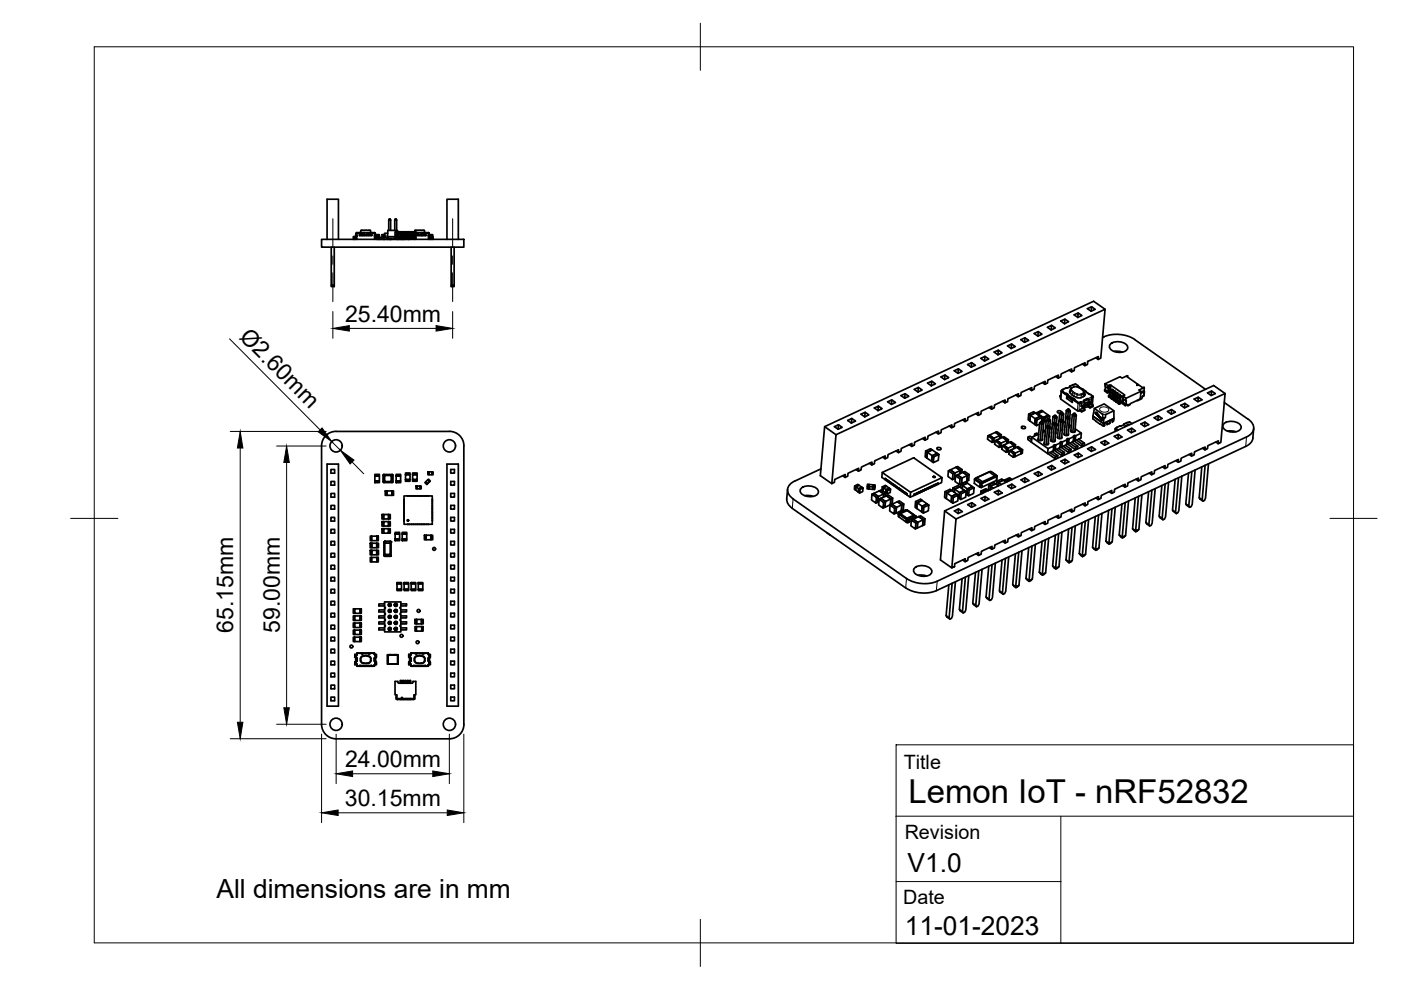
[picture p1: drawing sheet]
<svg xmlns="http://www.w3.org/2000/svg" width="297mm" height="210mm" viewBox="0 0 297 210" stroke-linecap="round" stroke-linejoin="round" font-family="sans-serif">
<defs><g id="words">
<text font-size="7" x="192.6" y="170.2">Lemon IoT - nRF52832</text>
<g font-size="5.6">
<text x="192.4" y="184.9">V1.0</text>
<text x="45.9" y="190.5">All dimensions are in mm</text>
<text x="191.8" y="198.2">11-01-2023</text>
</g>
<g font-size="4.9">
<text x="50.6" y="71.6" transform="rotate(45 50.6 71.6)">Ø2.60mm</text>
<text x="73.2" y="68.2">25.40mm</text>
<text x="49.5" y="134.2" transform="rotate(-90 49.5 134.2)">65.15mm</text>
<text x="59.3" y="134.2" transform="rotate(-90 59.3 134.2)">59.00mm</text>
<text x="73.2" y="162.6">24.00mm</text>
<text x="73.1" y="170.9">30.15mm</text>
</g>
<g font-size="4.2">
<text x="191.6" y="163.1">Title</text>
<text x="191.8" y="177.9">Revision</text>
<text x="191.5" y="191.7">Date</text>
</g>
</g></defs>
<!-- layer: Visible -->
<g fill="none" stroke="#000" stroke-width=".36">
<path d="M68.2 50.8h30.1v1.6h-30.1zM69.3 50.8v-8.6h2.5v8.6M70.2 52.4v8.4h.7v-8.4M75.5 50.2h-.3v.6v-.6h-.3v.6M75.5 50.1h.1M75.5 49.6v.4M75.5 49.5v.6M75.5 50.1l-.1 .2M75.5 49.4l.1-.1v.2zM75.6 50.2h.1M75.6 50.1l-.2 .2M75.6 49.5v.6"/>
<path d="M75.6 50.6h-.4v.2M75.6 49.4v1.4M75.6 49.9h.1M75.7 49.3v.1M75.7 49.3l.5 .1M75.7 49.3h.1M76.2 49.9h.1M76.3 49.3h.7M76.3 49.4h.1M76.3 49.3h-.1M76.3 49.4h-.1M76.3 49.7h2.3"/>
<path d="M76.3 49.4v.3h-.1M76.4 49.4h.9M76.5 48.9v.4M76.9 48.8h1.6l.1 .5M76.9 48.8l-.4 .1M76.9 49.7v.2M77 49.3h.1M77 49.7l.2 .2M77.2 49.3h.7M77.8 49.4h.8M77.9 49.7l-.1 .2M78 49.7h-.1"/>
<path d="M78 49.3h.7M78.1 49.3h-.2M78.1 49.7v.2M78.7 49.4v.3h.1M78.7 49.4h.1M78.7 49.4h-.1M78.7 49.7h-.1M78.7 49.3h.2M78.8 49.9h.1M78.8 49.9h-2.5M78.9 49.4h.5M79.4 49.4v-.1l.1 .2h-.1"/>
<path d="M79.4 49.3h.1M79.4 49.4v.1M79.4 49.4v1.4M79.4 50.2h.1M79.4 50.6h.4v.2M79.4 49.9h.1M79.4 49.4h-.6v.5h-2.6v-.5h-.6M79.4 50.1h.1M79.4 49.5v.6M79.5 50.1l.2 .2M79.5 49.5v.6M79.5 49.6v.4"/>
<path d="M79.6 50.1l.1 .2M79.6 50.2h.3v.6v-.6h.3v.6M79.6 49.8h.3v.4v-.4h.3v1M80.2 49.8h.2v.5M80.4 50.7v.1M81 50.7v.1M81.3 50.7v.1M81.4 50.1v.2M81.4 50.1h.1M81.4 50.7v.1M81.5 50l-.1 .1M81.5 49.8h-.2v.5v-.5h-.3v.5"/>
<path d="M81.5 50.3h-1.2v.4h1.9M81.6 50.7v.1M82.2 50.6h.5M82.2 50.6l.6 .1M82.2 49.5h-.7v.8h.7M82.4 50.7h.4M82.4 46.6l.1-.2 .3 .2M82.7 50.7h1.1M82.7 50.7h.1M82.8 50.7v.1M82.8 50.7h.1M82.8 46.6h-.4v2.2"/>
<path d="M82.8 46.6v2.2M82.9 50.7v.1M82.9 50.7h.1M83.1 50.7v.1M83.4 50.7v.1M83.7 46.6l.1-.2 .3 .2M83.8 50.3v.3h.2M83.8 50.5h.2M83.8 50.6v.2M84 50v.2h.2M84 50.2v.2h.2M84 50.4v.2l.2 .2"/>
<path d="M84 50.6l-.3 .1M84 50.6l-.2 .1M84.1 46.6h-.4v2.2M84.1 46.6v2.2M84.2 49.7h-.2v.3h.2M84.2 49.1h-.4v1.2h.2M84.2 50.6l.3 .1M84.2 50.7l.1 .1M84.2 50.7v.1M84.2 50.4v-1.3v1.5h3.6v-1.5h.4v1.5l-.2 .2M84.2 49.1h1.2M84.3 49.4v-.6h-2.1v1.4h1.6h-1.6v.4"/>
<path d="M84.4 50.2l-.2 .2h.7M84.4 50.2h.5M84.4 49.6h.5M84.9 49.6v.2h.2v-.2M84.9 49.6v-.2h-.6l.1 .8M84.9 50.6l-.4 .1M84.9 50.4h.2M84.9 49.4h.2M85.1 50.2v-.2h-.2v.4M85.1 50.2v.2h.3v-.2M85.1 49.4h.3v.2M85.1 49.1h.3"/>
<path d="M85.1 50.2h.3M85.1 49.4v.2M85.1 50.6h.3M85.1 49.6h.3M85.1 50.7v.1M85.2 49.1v.1M85.3 50.7v.1M85.4 50.2v-.2h.2v.2M85.4 49.1h2.3M85.4 50.4h.2M85.4 49.4h.2M85.6 49.4v.4l-.2-.2"/>
<path d="M85.6 50.2v.2h.3v-.2M85.6 49.4h.3v.2M85.6 50.2h.3M85.6 50.6h.3M85.6 49.6h.3M85.7 50.7v.1M85.9 50.2v-.2h.2v.2M85.9 49.6v.2h.2v-.2M85.9 50.4h.2M85.9 49.4h.2M86.1 50.2v.2h.3v-.2M86.1 49.4h.3v.2"/>
<path d="M86.1 50.6h.1M86.1 50.2h.3M86.1 49.6h.3M86.1 49.4v.2M86.4 50.2v-.2h.2v.2M86.4 50.6v.2M86.4 50.4h.2M86.4 49.4h.2M86.6 50.2v.2h.3v-.2M86.6 49.4h.3v.2M86.6 49.4v.4l-.2-.2M86.6 50.6v.2"/>
<path d="M86.6 50.2h.3M86.6 49.6h.3M86.6 50.6h.1M86.9 50.2v-.2h.2v.2M86.9 49.6v.2l.2-.2M86.9 50.6v.2M87.1 49.4v.2M87.1 50.6v.2M87.1 49.6h.4M87.6 49.1v.3h-.7M87.6 49.4l-.1 .8M87.8 49.7h.2v.3h-.2"/>
<path d="M87.8 49.1l-.1 1.3h-.8h.2v-.2h.4l.2 .2M88 50v.2h-.2M88 50.2v.2h-.2M88 50.4v.2l-.2 .2M88 50.3h.2M88 50.5h.2M88.2 49.3h.2M88.2 49.4h.5M88.3 49.8h.3M88.3 49.7v.2M88.4 49.3h.2M88.5 49.7h.1"/>
<path d="M88.5 49.7l.1 .2M88.6 49.3h.8M88.8 48.8h-.8l-.1 .3M88.8 48.8h.3M89.1 48.8h.5M89.2 49.4h.9v.3h.2M89.3 49.8h.1M89.4 49.8v.1v-.1h.2M89.5 49.7l-.2 .2M89.5 49.3h.6M89.5 49.3h-.2M89.6 49.7v.2"/>
<path d="M89.6 48.8l.4 .1v.4M90.1 49.7h-1.9M90.2 49.4h.1M90.2 49.3h.1M90.3 49.9h-2.1M90.3 49.4h.5M90.8 49.3l.2 .2zM90.8 49.3h.1M90.8 49.4l.1 .1M90.8 49.4v1.4M90.8 50.6h.4v.2M90.8 49.9h.1"/>
<path d="M90.9 49.4h-.6v.5h-2.1M90.9 50.1l.2 .2M91 50.1h-.1M91 49.5v.6M91 49.6v.4M91 50.1l.1 .2M91.1 49.8h.3v1v-1h.3v1M91.7 50.2l.1 .6M94.8 50.8v-8.6h2.4v8.6M95.7 52.4v8.4h.6v-8.4M70.2 60.4h.7M95.7 60.4h.6"/>
<path d="M199.5 79.9l.9-.4-.1 1zM200.4 79.5l.7 .6-.8 .4M202.3 78.6l.9-.4-.1 1zM203.2 78.2l.8 .6-.9 .4M205.1 77.3l.9-.4-.1 .9zM206 76.9l.8 .5-.9 .4M208 76l.8-.4-.1 .9zM208.8 75.6l.8 .5-.9 .4M210.8 74.6l.9-.4-.1 1zM211.7 74.2l.7 .6-.8 .4M213.6 73.3l.9-.4-.1 1zM214.5 72.9l.8 .6-.9 .4"/>
<path d="M216.4 72l.9-.4-.1 1zM217.3 71.6l.8 .6-.9 .4M219.3 70.7l.8-.4-.1 1zM220.1 70.3l.8 .6-.9 .4M222.1 69.4l.8-.4v.9zM222.9 69l.9 .5-.9 .4M223.8 79.8l.5 .4M224.9 68.1l.9-.4-.1 .9zM225.8 67.7l.8 .5-.9 .4M226.7 78.5l.5 .3M227.7 66.8l.9-.4-.1 .9zM228.6 66.4l.8 .5-.9 .4"/>
<path d="M229.5 77.2l.5 .3M231.4 65l.8 .6-.9 .4-.8-.6 .9-.4v1M232.3 75.9l.5 .3M234.1 71.4a7.2 7.2 0 0 1 6.5 .6l15 10.5M234.1 71.4l-.3 .2M234.3 65.6l-2.4-1.7-57.1 26.6-.9 10.4 2.5 1.6M235.5 72.9a2.57 2.57 0 0 1 3.6 .7 1.6 1.6 0 0 1-2 1.1 1.59 1.59 0 0 1-1.9-1.5zM236.2 74.5h1.1l.7 .2M239.1 79.9l-.1-.3-1.1 .6-.4-.3-3.2 1.5M239.1 79.7l-.2 .2 2.3 1.5M68.2 94.5v59.1a3.1 3.1 0 0 0 3.1 3h24M69.3 98.4h2.5v51.3h-2.5z"/>
<path d="M70.2 99.5h.8v.8h-.8zM71.2 91.5h24M71.3 91.5a3.1 3.1 0 0 0-3.1 3M94.8 98.4h2.4v51.3h-2.4zM95.3 91.5a3.1 3.1 0 0 1 3.1 3M95.6 99.5h.8v.8h-.8zM98.3 94.5v59.1M174.1 99.4l-5.6 2.6M174.8 90.5l2.4 1.7M176.9 90.5l.9-.4-.1 .9zM177.2 92.2l57.1-26.6-.9 10.3-.6 .3 .1-.6-2.3 1v.7l-.6 .2 .1-.6-2.3 1.1v.6l-.6 .2v-.6l-2.2 1.1-.1 .6-.6 .3 .1-.7-2.3 1.1v.6l-.6 .3 .1-.7-2.3 1.1v.6l-.6 .3 .1-.6-2.3 1v.7l-.6 .2v-.6l-2.2 1.1-.1 .6-.5 .2v-.6l-2.2 1.1-.1 .6-.6 .3 .1-.7-2.3 1.1v.6l-.6 .3 .1-.7-2.3 1.1-.1 .6-.5 .3v-.6l-2.2 1-.1 .6-.5 .3v-.6l-2.2 1-.1 .7-.6 .2 .1-.6-2.3 1v.7l-.6 .2 .1-.6-2.3 1.1v.6l-.6 .3 .1-.7-2.3 1.1-.1 .6-.5 .3v-.7l-2.2 1.1-.1 .6-.6 .3 .1-.6-2.3 1v.6l-.6 .3 .1-.6-2.3 1v.6l-.6 .3 .1-.6-2.3 1-.1 .7-.5 .2v-.6l-2.2 1.1-.1 .6-.5 .2zM177.8 90.1l.8 .5-.9 .4"/>
<path d="M179.7 89.1l.9-.4-.1 1zM180.6 88.7l.8 .6-.9 .4M181.5 99.6l.5 .3M182.5 87.8l.9-.4-.1 1zM183.4 87.4l.8 .6-.9 .4M184.3 98.2l.5 .4M185.4 86.5l.8-.4v1zM186.2 86.1l.8 .5-.8 .5M187.1 96.9l.5 .4M188.2 85.2l.9-.4-.1 .9zM189.1 84.8l.8 .5-.9 .4M190 95.6l.5 .4"/>
<path d="M191 83.9l.9-.4-.1 .9zM191.9 83.5l.8 .5-.9 .4M192.8 94.3l.5 .4M193.8 82.6l.9-.5-.1 1zM194.7 82.1l.8 .6-.9 .4M195.6 93l.5 .3M196.3 95.6l1-.5 .4 .3-1.1 .5-.1 1.2-.3-.2zM196.3 95.6l1.7 1.3M196.6 95.9l1.1-.5 1 .7-1 .5-.2 1.2-1-.7zM196.7 81.2l.8-.4v1zM197.5 80.8l.8 .6-.8 .4M198.4 91.6l.5 .4"/>
<path d="M198.7 95l.5-.1 .3 .3-.6 .2zM199.1 96.4l-1.1 .5-.1 1.2 1-.5 .2-1.2-.4-.3-1 .5-.2 1.2 .4 .3M201.3 90.3l.5 .4M201.5 99.6l1.1-.5 1 .7-.1 .6 .1-.6-1-.7 .4-.2 1 .7-.1 .6M201.5 99.6l.9 .7-.1 1.2 .2-.1M201.5 99.6l.9 .7-.1 1.2-.4 .2M201.5 99.6l-.4 .2-.1 1.2 .9 .7 .1-1.2-.9-.7M204 99.6l-2 .9M204.1 89l.5 .4M206.9 87.7l.5 .4M209.4 92.4l1 .7-.1 .7-.9-.7zM209.4 92.4l.4-.1 .9 .6v.8"/>
<path d="M209.7 86.4l.5 .4M210.7 93.7l-.4 .1M210.9 93.4l1 .7-.1 .8-.9-.7zM210.9 93.4l.4-.1 .9 .7v.7M210.9 93.5l-.2 .2M212.2 94.7l-.4 .2M212.2 92.9l.1-.7-1-.7-.2 .2 .9 .6-.1 .7 .1-.7-.9-.6-1.3 .6 .9 .6v.8M212.3 92.2l-1.9 .9M212.4 94.5l1 .7-.1 .7-.9-.7zM212.4 94.5l.4-.1 .9 .6v.8M212.4 94.6l-.2 .1M212.6 85.1l.5 .3"/>
<path d="M213.7 95.8l-.4 .1M213.7 93.9l.1-.7-.9-.6-.3 .1 .9 .7-.1 .7 .1-.7-.9-.7-1.3 .6 .9 .7v.7M213.8 93.2l-1.9 .9M214 95.6l.9 .6-.1 .8-.9-.7zM214 95.6l.3-.2 .9 .7v.7M214 95.6l-.3 .2M215.2 96.8l-.4 .2M215.2 95l.1-.7-.9-.7-.3 .2 .9 .6-.1 .7 .1-.7-.9-.6-1.3 .6 .9 .6v.8M215.3 94.3l-1.9 .9M215.4 83.7l.5 .4M215.6 94.8l.3-.1 .9 .6-.1 .8-.2 .1v-.7zM216.5 96.2v-.7l-.9-.7-1.3 .6 .9 .7v.7"/>
<path d="M216.5 96.2l-1.3 .6M216.6 90.5l.5-.1 .3 .3-.5 .2zM216.8 95.3l-1.9 .9M218 92.7l.7 .5M218.1 87.8l1.1-.5 .3 .2-1 .5-.1 1.3-.4-.3zM218.1 87.8l1.8 1.2M218.2 82.4l.5 .4M218.5 88l1-.5 1.1 .8-1.1 .5-.1 1.2-1-.7zM218.8 92.7l-.4-.2-.4 .2-.1 .5 .8 .5M218.8 92.7l3.4 2.4M219.4 92l.3 .3M219.8 87.7v-.2l1-.5 .3 .2-1.1 .5v.2v-.2l1.1-.5 1.2 .8-1.1 .5-.1 .8"/>
<path d="M219.8 87.5l1.7 1.2M219.9 89l-.1 1.2 .6-.2M219.9 89l1-.5-.1 .9M220.1 93a.43 .43 0 0 0 .4 .4 .43 .43 0 0 0 .5-.4M220.2 92.2h-.2l-1.2 .5-.1 1.1 3.4 2.4 .5-.3M220.2 92.1l-.4-.3-.4 .2-.1 .4M220.4 89.7l-.3 3.5 .1 .1M220.7 89.4h.3zM220.7 89.4l-.3 .3M220.9 93.4l.4-3.7-.5 .3-.3 3.4M220.9 89l.2 .3M220.9 89.5l-.1 .5-.4-.3"/>
<path d="M220.9 88.5l-.3-.2-1.1 .5-.1 1.2 .4 .2M221 81.1l.5 .4M221 89.4l.3 .3M221.1 91.2l.5 .2M221.1 89.3l.3 .1M221.4 93.8a.43 .43 0 0 0 .4 .5 .43 .43 0 0 0 .5-.4M221.6 92.3l-.1 .3M221.6 91.5l-.5 .1M221.7 90.6l-.2 3.6M221.8 89l-.1 1.5M222 90.3h.3zM222 90.3l-.3 .3"/>
<path d="M222.1 94.3l.4-3.7-.4 .2-.3 3.5M222.1 88.7l.3 .1zM222.1 90.4v.4l-.4-.2M222.1 88.7l-.3 .3M222.2 90.2v-.9l.5-.2-.3 3.5M222.3 88.9l-.1 .4-.4-.3M222.3 90.3l.2 .3M222.4 92.4v.3M222.4 88.8l.3 .3M222.5 88.8v-.6l-.2-.2-1.1 .5-.1 .8M222.5 88.2l-1 .5-.1 .7 .4-.1M222.6 90.5l.4 .3"/>
<path d="M222.6 95.9l1.2 .9 .5-.2M222.8 93.2a.43 .43 0 0 0 .4 .5 .43 .43 0 0 0 .5-.4M223 91.6l-.1 .3M223 98.7l.8 .5-.9 .4-.8-.5 .9-.4-.1 .9M223 90.9h-.5M223.1 95.7l.2-.1 .1-1-1.2 .5-.1 1.1 1.7 1.1v-.5M223.1 95.7l-.5 .2M223.1 95.7l1.2 .9M223.1 89.9l-.3 3.5 .1 .1M223.2 88.3l-.1 1.6M223.4 89.6l.3 .1zM223.4 89.6l-.3 .3"/>
<path d="M223.4 95.4l1.8 1.2v-.5M223.5 93.6l.2-.1 .3-3.5-.5 .2-.3 3.5M223.6 88.1h.3zM223.6 89.7l-.1 .5-.4-.3M223.6 88.1l-.4 .2M223.6 89.6v-1l.5-.2-.3 3.6v-.3M223.6 94.3l-.1 1M223.7 88.2l-.1 .4-.4-.3M223.7 89.7l.3 .3M223.8 94.4h-.4v.2M223.9 88.1l.2 .3M224 89.9l.5 .2"/>
<path d="M224 95.3l-.7 .1M224 95.3l1.2 .8 .5-.2M224.3 92.5a.43 .43 0 0 0 .3 .5 .43 .43 0 0 0 .5-.4M224.3 96.6l-.1 .5-.4 .2M224.4 91v.2M224.4 90.2l-.5 .1M224.5 95.1l-.5 .2M224.5 95.1l1.2 .8M224.5 89.2l-.2 3.7M224.7 87.7l-.2 1.5M224.7 83.9l.2 .3M224.8 93.9l-1 .5-.1 1"/>
<path d="M224.8 93.9l-.1 1-.2 .2M224.8 94.7l1.8 1.3v-.5M224.8 89h.3zM224.8 89l-.3 .2M224.9 84.5v.1M224.9 84.6l3.5 2.5h.4M224.9 83.8l-.2 .1 .2 .1M225 93l.1-.2 .3-3.5-.5 .2-.3 3.5M225 87.4l.3 .1zM225 89.1l-.1 .4-.4-.3M225 87.4l-.3 .3M225 88.9l.1-.9 .4-.2-.3 3.5"/>
<path d="M225 93.6l-.1 1.1M225 82.9l-.1 1.6M225 82.8l.9 .7zM225 82.9l1.2 .9M225.1 87.4l-.3-.3-.6 .1v.3l.6 .1M225.1 87.5v.5l-.4-.3M225.1 89l.3 .3M225.2 91.3h.1M225.2 93.7h-.4v.2M225.2 91v.3M225.3 87.5l.2 .3M225.3 82.7h.1"/>
<path d="M225.3 82.7l-.3 .1M225.4 94.6l-.7 .2M225.4 94.6l1.2 .9 .5-.2M225.7 91.9a.43 .43 0 0 0 .3 .4 .43 .43 0 0 0 .5-.3M225.7 95.9l-.1 .5-.4 .2M225.8 90.3v.3M225.8 97.4l.8 .5-.9 .4-.8-.5 .9-.4-.1 .9M225.9 89.4l-.5 .2M225.9 94.4l-.5 .2M225.9 94.4l1.2 .9M225.9 83.4h.3M225.9 88.6l-.2 3.6"/>
<path d="M226.1 83.5l.3 .2M226.1 83.5h-.2M226.1 82.3l-.8 .3M226.1 87l-.2 1.6M226.1 84.5l1.3 .8v-.6M226.2 83.5l.2 .1M226.2 83.8l.2-.1v.7l-.3 .1zM226.2 93.3l-1 .4-.1 1.1M226.2 88.3l.3 .1zM226.2 93.3l-.1 1-.2 .1M226.2 88.3l-.3 .3M226.2 83.6l.1 .1"/>
<path d="M226.2 94.1l1.8 1.2v-.5M226.4 83.7v.1M226.4 83.6v.1M226.4 92.3l.4-3.6-.5 .2-.3 3.4M226.4 86.8h.3zM226.4 88.4l-.1 .5-.4-.3M226.4 86.8l-.3 .2M226.4 84.1l1 .7M226.4 84.2l1 .7M226.4 88.3l.1-1 .4-.2-.3 3.5M226.4 83.7l1.1 .9zM226.4 93l-.1 1"/>
<path d="M226.5 86.9v.4l-.4-.3M226.5 88.4l.3 .3M226.7 93l-.5 .1v.2M226.7 90.4l-.1 .3M226.7 90l.4 .3M226.7 86.8l.2 .3M226.8 94l-.7 .1M226.8 94l1.2 .8 .5-.2M226.9 83.3l.3 .4M226.9 83.3l.2-1 .7-.3h.5l1 .4 .5 .6v1M226.9 82.9l-.1 .2M226.9 81.9l-.8 .4"/>
<path d="M226.9 82.8l-.1 .3 .1 .2M226.9 81.9l-.1 .1M227.1 91.2a.43 .43 0 0 0 .4 .5 .43 .43 0 0 0 .4-.4M227.1 95.3l-.1 .5-.4 .2M227.3 93.8l-.5 .2M227.3 93.8l1.2 .8M227.4 87.9l-.4 3.5 .1 .2M227.5 84.6l.3 .1M227.5 84.4l.3 .2M227.6 84.6h.1M227.6 84.6l-.2 .1 1.2 .8 .6-.1M227.6 84.6l.3 .2"/>
<path d="M227.6 93.4l1.8 1.3v-.5M227.6 92.6l-.9 .4-.1 1.1M227.6 87.7h.3zM227.6 92.6l-.1 1-.2 .2M227.6 87.7l-.2 .2M227.7 81.5l-.9 .4M227.7 81.5l.3-.1 .5 .5M227.8 91.6l.4-3.6-.4 .2-.3 3.5M227.8 87.8v.4l-.4-.3M227.8 92.3l-.1 1.1M227.8 84.7l.1 .1M227.8 84.6l.1 .2"/>
<path d="M227.9 84.8l-.1 .1 .9 .6M227.9 84.8l.8 .6M227.9 90.9l1.4 .9-.1 1.1-1 .4M227.9 87.7l.3 .3M228.1 92.4l-.3-.1-.2 .1v.2M228.2 93.3l-.6 .1M228.2 93.3l1.2 .9 .5-.2M228.5 94.6v.5l-.5 .2M228.5 81.8l.1 .1M228.6 81.9v.1M228.6 81.9l.8 .6M228.6 96.1l.8 .5-.8 .4-.8-.5 .8-.4v.9"/>
<path d="M228.7 93.1l1.2 .9M228.8 82.1l.5 .3M228.9 87.1v-.2l.4 .2v.2M229.1 85.4l.1-.1 .1 .2M229.1 85.4h.1M229.1 85.3l-.4 .2 .3-.1M229.1 85.4h-.1M229.2 85.4h.1M229.2 85.4l.1 .1M229.2 85.4l.1 .7M229.3 91.8l-1.2 .6-.1 1M229.3 86.1h.1"/>
<path d="M229.3 86.1l.2 .2M229.3 85.5l.1 .6 .6-.2M229.4 86.2l.4 .1M229.5 82.4l.6 .5M229.5 86.4l.1 .2M229.6 86.5l.4 .3v.2l-.7 .3-.4-.2h-.2M229.6 86.5l-.7 .4M229.9 85.9h.1M229.9 85l.8-.3 .2 .4v.4l-1 .4M229.9 86.3h-.1M229.9 83.5l.1 .2a1.73 1.73 0 0 1-2.7 0M229.9 83.7l.1 .1"/>
<path d="M229.9 94v.5l-.5 .2M229.9 85.3l.1 .2M229.9 84.8v1M230 86.8l-.7 .3M230.2 82.9v.1M230.2 83l.8 .6h.2M230.3 86l-.4 .3M230.3 83.1l.6 .5M230.4 84.7l-.5 .3M230.4 84.6l-.5 .2M230.6 85.8v.4M230.7 84.7v-.2l.1 .1v.4"/>
<path d="M230.7 84.7l.1 .1M230.7 85.8v.4v-.2l.4 .3v.2M230.7 84.5h-.3M230.7 84.6l-.3 .1M230.7 86l.7-.3 .4 .3v.2l-.7 .3-.5-.3-.9 .4M230.8 85.8l-.5 .1M230.9 85.1l-.9 .4v.4M230.9 83.5h.1M231.2 83.6l.5 .4M231.3 85.3h.1M231.3 85.3l-.1 .3-.4 .2M231.5 94.7l.8 .6-.9 .4-.8-.5 .9-.5-.1 1"/>
<path d="M231.5 84.2l.2-.2-.3 .2-.1 1.1-.4 .2M231.6 85.7l-.1 .1M231.7 84.1l-.1 1.6M231.7 84.1l-.3 .2M231.8 86l-.7 .3M232 86.6l2.1-1 2.1 1.5M232.3 87.5v.1M232.3 87.6h.1M232.3 87.5l.1 .2M232.3 87.5h.1l.1 .2M232.3 87.4l.2 .3M232.3 87.6l.1 .1"/>
<path d="M232.4 87.5h.1M232.4 87.6h.1M232.4 87.7h.1M232.4 87.6h-.1M232.4 87.6l.1 .1M232.4 87.5v.1M232.5 87.7h.1M232.5 87.9h.1M232.6 87.8h.1M232.6 87.7v.2M232.6 87.9h.1M232.6 87.7v.1"/>
<path d="M232.7 88v.1M232.7 88h.1M232.7 87.9l-.1 .1M232.7 87.9h.1M232.7 87.9v.1M232.7 87.9l.1 .1zM232.8 88.1l.1 .1M232.8 88.1l.1 .1zM232.8 88v.1M232.8 88.2h.1M232.9 88.1v.1M232.9 88.3l.1 .1"/>
<path d="M233 88.3h.1M233 88.2h.1M233 88.2l-.1 .1M233 88.3v.1zM233.2 88.5h.1M233.1 88.3h.1M233.1 88.3l.1 .3M233.1 88.4h.1M233.1 88.4l.1 .1M233.2 88.4v.2zM233.2 88.6l.1 .1M233.2 88.6h.1z"/>
<path d="M233.2 89.9l.7 .4M233.2 88.6l.1 .1zM233.3 88.6h.1M233.3 88.7h.1M233.3 88.6l.1 .1M233.4 88.7l.1 .2-.1-.2M233.4 88.7v.2M233.6 88.9h.1M233.6 88.9v.2M233.6 88.9l-.1 .1M233.6 89h.1M233.7 89l-.1 .1z"/>
<path d="M233.7 87.8l.1 .1M233.7 87.8l-1.7-1.2-.3 1.6 2.2 1.6v.5l.3-.1v-.5l-.3 .1-2.2-1.6v.6l1.6 1.1M234 88.6v.2M234.2 82.7l.6 .4v.2l-.6-.4zM234.3 93.4l.8 .6-.9 .4-.8-.6 .9-.4-.1 1M234.3 81.4l.6 .4v.5l-.6-.4zM234.3 82.6l.6 .4M234.4 82l-.2 .7M234.4 87.9l1.8-.8v1.6l-2.3 1.1 .1-1M234.4 87.9v.1M234.7 90.1l.1-.7-.6 .3v.6l-.1-.1M234.7 90h.1"/>
<path d="M234.8 89.4l.5-.3v.6l-.5 .3zM234.9 82.3h.1l-.1 .7M234.9 83l-.1 .1M235.1 83.2l-.3 .1M235.1 83.2l.2 .1M235.2 81.7l-.3 .1M235.3 82.8l.2 .1v.4l-.2-.2zM235.3 82.8l.5-.3 .2 .2-.5 .2M235.3 83.2v.5l-.2 .1M235.3 89.1l.6-.2-.1 .6M235.3 89.1l-.1 .7M235.5 83.3v.5"/>
<path d="M235.5 83.8l-.2 .2M235.5 81.7h-.3l-.1 1.5h.2M235.5 81.7l2.9 2v.2l-.3 .1M235.5 81.7l-.1 1M235.8 83.9l-.5 .4-.3-.2 .1-.3 .2 .2-.1 .3M235.8 84l-.2 .2M235.8 83.1l.2 .1v.4l-.2-.1zM235.8 83.1l.5-.2 .2 .1-.5 .2M235.8 83.5v.5M235.9 88.9l.3-.2-.1 .6-.3 .1zM235.9 84.3h-.1M236 83.6v.6"/>
<path d="M236 82.7v.3M236.2 84.5h-.1M236.3 84.3l-.5 .4-.3-.2 .1-.3 .2 .1-.1 .3M236.3 83.5l.2 .1v.4l-.2-.2zM236.3 83.5l.5-.3 .2 .2-.5 .2M236.3 83.9l-.1 .5M236.5 91l-.1 .5M236.5 90.9l.3 .4M236.5 84v.5l-.2 .2M236.5 83v.4M236.7 90.7h.1M236.7 90.7l-.2 .1"/>
<path d="M236.8 90.7h-.1M236.8 84.7l-.2 .2M236.8 83.8l.2 .1v.4l-.2-.1zM236.8 83.8l.5-.2 .2 .1-.5 .2M236.8 84.7l-.5 .3-.2-.2v-.3l.2 .2-.1 .3M236.8 84.2v.5M236.9 85h-.1M237 84.3v.6M237 91.2l-.5-.4 .4 .5M237 83.4v.3M237.1 92.1l.8 .6-.9 .4-.8-.6 .9-.4-.1 1M237.3 85.2l-.2 .1"/>
<path d="M237.3 85l-.5 .4-.3-.2 .1-.3 .2 .1-.1 .3M237.3 84.2l.2 .1v.4l-.2-.2zM237.3 84.2l.5-.3 .2 .2-.5 .2M237.3 84.6v.5M237.5 84.7v.5l-.2 .2M237.5 90.3l-.8 .3M237.5 83.7v.4M237.8 90.3h-.3M237.8 85.1l.9 .6M237.9 85l.2 .2M238 84.1l-.2 1.3-.5 .3-.3-.2 .1-.2 .2 .1-.1 .3M238 85.3l.6 .5v.2l-.6-.4z"/>
<path d="M238.1 84l.6 .4v.6l-.6-.4zM238.2 84.7l-.2 .6M238.4 90l-.6 .3M238.4 89.9l-.1 .2M238.7 85h.1l-.1 .7-.1 .1M238.9 85.9l.2 .1M239.1 89.6l-.8 .3M239.1 89.6l.4-.2 .5 .4M239.6 90h-.4l-.8 .5M239.9 90.8l.8 .5-.9 .5-.7-.6 .8-.4v1M240 89.8h.1M241.2 81.5l.2 .2"/>
<path d="M241.2 81.4l-.2 .3h.5l.8 .5h.3M241.2 81.4l-.2 .3M241.9 83.2l.5-.3 .2 .1-.7 .4M241.9 83l-3.2 1.4M242.2 84.1l-.2 .5-.9 .3M242.3 84l-.1 .1M242.5 83.9l-.3 .2M242.5 83.6l.1 .3-.3 .1M242.5 83l.1-.8-1.1 .5 .4 .3-.1 1.4-.2 .3-2 .9v.2l-.5 .2 .1-.3-.6 .3M242.6 83v.6M242.8 89.5l.7 .5-.8 .4-.8-.5 .9-.4-.1 .9M245.6 88.2l.8 .5-.9 .4-.8-.5 .9-.4-.1 .9"/>
<path d="M246.5 99l.5 .3M248.4 86.8l.8 .6-.9 .4-.8-.6 .9-.4-.1 1M249.3 97.7l.5 .3M251.2 85.5l.8 .6-.9 .4-.7-.6 .8-.4-.1 1M252.1 96.3l.5 .4M253.4 99.6l-.6 7.3-.3 .5-.3 .2-.1-.3 .6-7.3M254.1 84.2l.7 .6-.8 .4-.8-.6 .9-.4-.1 1M254.8 99l-.5 6.5 .7 .7M255 95l.5 .4M256.2 98.3l-.6 7.3-.2 .5-.4 .1-.1-.2 .6-7.3M256.9 82.9l.8 .6-.9 .4-.8-.6 .9-.4-.1 1M257.8 93.7l.5 .4"/>
<path d="M259.5 89.8a2.57 2.57 0 0 1 3.7 .7 1.6 1.6 0 0 1-2.1 1.1 1.59 1.59 0 0 1-1.8-1.5zM259.6 85.3l5 3.6M259.7 83.4l-2.4-1.7-57 26.6-.9 10.4 2.4 1.7M260.2 91.4h1.1l.7 .1M264.6 88.9a2 2 0 0 1 1.2 2 2 2 0 0 1-1.5 1.7l-65.6 30.6a7.2 7.2 0 0 1-6.5-.5l-24.1-16.9M265.6 92.9a2.24 2.24 0 0 1-1.5 1.8l-65.6 30.5M265.8 90.9l-.2 2M70.2 102.1h.8v.8h-.8zM70.2 104.6h.8v.8h-.8zM70.2 107.2h.8v.7h-.8zM70.2 109.7h.8v.8h-.8zM70.2 112.2h.8v.8h-.8z"/>
<path d="M70.2 114.8h.8v.8h-.8zM70.2 117.3h.8v.8h-.8zM70.2 119.9h.8v.7h-.8zM78.5 116.7h.3v.9h-.3zM78.5 115.2h.3v.9h-.3zM78.5 118.2h.3v.9h-.3zM78.5 113.7h.3v.9h-.3zM78.8 118.2h1.1v.9h-1.1zM78.8 113.7h1.1v.9h-1.1zM78.8 116.7h1.1v.9h-1.1zM78.8 115.2h1.1v.9h-1.1zM79.5 100.9h.9v1.1h-.9z"/>
<path d="M79.5 100.6h.9v.3h-.9zM79.5 102h.9v.3h-.9zM79.9 116.7h.3v.9h-.3zM79.9 115.2h.3v.9h-.3zM79.9 118.2h.3v.9h-.3zM79.9 113.7h.3v.9h-.3zM81 112.1h.3v.9h-.3zM81 110.6h.3v.9h-.3zM81 109.1h.3v.9h-.3zM81.2 102.2h.1M81.2 100.7v1.5M81.2 102.1l.2 .2"/>
<path d="M81.3 109.1h1.1v.9h-1.1zM81.3 112.1h1.1v.9h-1.1zM81.3 110.6h1.1v.9h-1.1zM81.3 100.7h-.1M81.4 101.1v.7l.1 .3 1.4 .1M81.4 100.6h.1M81.4 100.6h1.8M81.4 102.3h1.8M81.4 100.6l-.2 .1M81.4 102.3h.1M81.4 114.9v2.9l.2 .1M81.4 114.9h.1"/>
<path d="M81.4 117.8h.1M81.5 117.8l.1 .1M81.5 115.1v2.5l.2 .2M81.6 115.2h1.2v2.4h-1.2zM81.6 100.8h1.4v1.3h-1.4zM81.6 114.8l-.1 .1M81.6 114.7l-.2 .2M81.6 114.8h.1M81.6 114.8h1.1M81.6 118h1.1M81.6 117.9v.1M81.7 104.1h.3v.9h-.3z"/>
<path d="M81.7 114.9l.9-.1 .2 .2M81.7 117.9h.9M81.7 114.8l-.2 .2M82 104.1h1.1v.9h-1.1zM82.4 112.1h.3v.9h-.3zM82.4 110.6h.3v.9h-.3zM82.4 109.1h.3v.9h-.3zM82.7 114.8h.1M82.7 117.9v.1M82.8 114.7l.1 .2M82.8 114.8l.1 .1M82.8 115.1v2.6"/>
<path d="M82.8 117.6l-.2 .2M82.9 100.7h-1.2l-.3 .4M82.9 117.8h.1M82.9 117.8l-.1 .1M82.9 100.7l.3 .4M82.9 114.9h.1M82.9 114.9v2.9M83.1 104.1h.3v.9h-.3zM83.1 102.3h.1M83.2 100.6l.1 .1M83.2 101.1v.7l-.3 .3M83.2 100.7h.1"/>
<path d="M83.2 100.6h-.1M83.3 102.2h-.1M83.3 100.7v1.5M83.3 102.1l-.1 .2M83.8 113.2h.9v1.1h-.9zM83.8 112.9h.9v.3h-.9zM83.8 114.3h.9v.3h-.9zM84 100.9h.9v1.1h-.9zM84 102h.9v.3h-.9zM84 100.6h.9v.3h-.9zM85.3 113.2h.9v1.1h-.9zM85.3 114.3h.9v.3h-.9z"/>
<path d="M85.3 112.9h.9v.3h-.9zM85.6 110.5h.1M85.6 107.7h.1M85.6 107.3h.1M85.6 106.9h.1M85.6 109.3h.1M85.6 108.5h.1M85.7 105.1h6v6.1h-6zM85.7 107.5l-.1 .2M85.7 107.1l-.1 .2M85.7 106.7l-.1 .2M85.7 106.2v.3"/>
<path d="M85.7 105.8v.3M85.7 110.3l-.1 .2M85.7 109.8v.3M85.7 109.5v.2M85.7 109.1l-.1 .2M85.7 108.7v.2M85.7 108.3l-.1 .2M85.7 107.9v.1M86 100.6h.9v1.1h-.9zM86 101.7h.9v.3h-.9zM86 100.3h.9v.3h-.9zM86.4 105.1h.2"/>
<path d="M86.4 111.2h.2M86.8 105.1h.2M86.8 111.2h.2M87.2 105.1h.2M87.2 111.2h.2M87.5 100.6h.9v1.1h-.9zM87.5 101.7h.9v.3h-.9zM87.5 100.3h.9v.3h-.9zM87.6 105.1h.2M87.6 111.2h.2M88 105.1h.2M88 111.2h.2"/>
<path d="M88.2 103.1h.3v.5h-.3zM88.3 105.1h.3M88.3 111.2h.3M88.5 103.1h.6v.5h-.6zM88.8 105.1h.2M88.8 111.2h.2M89.1 103.1h.2v.5h-.2zM89.2 105.1h.2M89.2 111.2h.2M89.6 105.1h.2M89.6 111.2h.2M90 105.1h.2"/>
<path d="M90 111.2h.2M90 113.5h.3v.9h-.3zM90.1 102.3l.2-.1 .3 .4-.1 .1zM90.3 102.2l.4-.5 .4 .4-.5 .5zM90.3 113.5h1.1v.9h-1.1zM90.4 105.1h.2M90.4 111.2h.2M90.7 101.7l.1-.1 .4 .4-.1 .1zM90.7 100h.3v.7h-.3zM90.8 105.1h.2M90.8 111.2h.2M91 100h.6v.7h-.6z"/>
<path d="M91.4 113.5h.3v.9h-.3zM91.6 100h.2v.7h-.2zM91.7 110.3v.2M91.7 105.8v.3M91.7 106.2v.3M91.7 106.7v.2M91.7 107.1v.2M91.7 107.5v.2M91.7 107.9v.1M91.7 108.3v.2M91.7 108.7v.2M91.7 109.1v.2"/>
<path d="M91.7 109.5v.2M91.7 109.8v.3M95.6 119.9h.8v.7h-.8zM95.6 117.3h.8v.8h-.8zM95.6 114.8h.8v.8h-.8zM95.6 112.2h.8v.8h-.8zM95.6 109.7h.8v.8h-.8zM95.6 107.2h.8v.7h-.8zM95.6 104.6h.8v.8h-.8zM95.6 102.1h.8v.8h-.8zM167 103.8a3.5 3.5 0 0 0 .2 3.2l.8 .8M168 107.8l24 16.8a7.2 7.2 0 0 0 6.6 .6"/>
<path d="M168.5 102a2 2 0 0 0-1.5 1.8 2 2 0 0 0 1.2 2M169.9 103.5a2.57 2.57 0 0 1 3.6 .7 1.6 1.6 0 0 1-2 1.1 1.59 1.59 0 0 1-1.8-1.5zM170.6 105.1h1.1l.7 .1M175.3 112.9l.7 .5M175.9 113.4h.1M178.7 100.9l.5 .3M181.2 103l.7-.3 .2 .2-.6 .3-.1 .7-.3-.1zM181.2 103l1.1 .8M181.5 103.2l.6-.3 .6 .4-.6 .3-.1 .7-.6-.4zM183 103.5l-.7 .3-.1 .7 .7-.3 .1-.7-.3-.2-.6 .3-.1 .7 .2 .2M185.3 104.6l1.1-.5 1 .6-.1 .7 .1-.7-1-.6 .4-.2 1 .7-.1 .6M185.3 104.6l.9 .7-.1 1.2 .2-.1"/>
<path d="M185.3 104.6l.9 .7-.1 1.2-.4 .2M185.3 104.6l-.4 .2-.1 1.2 .9 .7 .1-1.2-.9-.7M185.4 103.3h-.3v.5h.3M185.5 102.8l-.1 1zM185.5 102.8h-.4v.5l-.9-.1-.1 .5 1 .1v-1l-.9-.1v.5h-.3l-.1 .4 .3 .1 .1-1h-.3v.5M186.8 105.7l1.1-.6 1 .7-.1 1.2-1.2 .6 .1-1.3zM186.8 105.7l.9 .6-.1 1.3-.4 .1M186.8 105.7l-.4 .1-.1 1.3 .9 .6 .1-1.2-.9-.7M187 103.2l.7-.3 .3 .2-.7 .3-.1 .7-.2-.1zM187 100.2l6.7-3.1 6 4.2-6.6 3.1zM187 103.2l1.2 .8M187 100.2v1l.6 .5"/>
<path d="M187.3 103.4l.7-.3 .6 .4-.7 .3-.1 .8-.6-.5zM187.7 101.5l-.1 .2M187.7 101.4l.3 .6 .1-.3M187.7 101.4l.2 .2M187.8 104.6l-2 .9M187.9 101.6l-.1 .3M187.9 105.1l.4-.2 1 .7-.1 1.2-.4 .2 .1-1.2zM188.1 101.7l.3 .5M188.1 101.7l.2 .2-.1 .2M188.5 102l-.1 .3M188.5 102l.3 .5M188.5 102l.2 .2"/>
<path d="M188.7 102.2l-.1 .2M188.8 103.7l-.6 .3-.1 .7 .6-.3 .1-.7-.2-.2-.7 .3-.1 .8 .3 .1M188.9 102.3l-.1 .3M189 102.7l.1-.3-.2-.1 .4 .5M189.1 106.9l1.2-.5 .9 .6-.1 1.3-1.2 .5 .2-1.2zM189.1 106.9l1 .7-.2 1.2-.3 .2M189.1 106.9l-.4 .2-.1 1.2 1 .7 .1-1.2-1-.7M189.3 105.6l-2 .9M189.3 102.6v.2M189.3 102.6l.4 .5v-.2M189.3 102.6l.2 .1M189.5 102.7l-.1 .3"/>
<path d="M189.8 103.3l.1-.3-.2-.1 .4 .5M190.1 103.2v.2M190.1 103.1l.4 .5M190.1 103.1l.2 .2-.1 .2M190.3 106.4l.4-.2 .9 .7-.1 1.2-.4 .2 .1-1.3zM190.5 108.9l1.5-.8h.4l1.7 1.3M190.5 103.4v.3M190.5 108.9h.1M190.5 108.9v.1M190.5 103.4l.4 .5M190.5 103.4l.2 .2M190.5 109v.6"/>
<path d="M190.5 109.2h.1M190.5 109.6l1.6 1.1 .1-.4h.1M190.5 109.1v.5M190.7 103.6l-.1 .2M190.8 108.9l.1-.2 1.3-.5 1.6 1v.2M190.9 103.7l-.1 .3M191.1 104.1v-.2l-.2-.2 .4 .5M191.3 104l-.1 .3M191.5 104.1l-.2-.1 .3 .5M191.5 104.1v.3M191.6 106.9l-1.9 .9M191.7 104.3l-.1 .2"/>
<path d="M191.7 104.3l.3 .5 .1-.2M191.7 104.3l.2 .1v.3M192.1 104.6l.2 .1v.3M192.2 110.7l.1 .1v-.4h.2v.4h-.2M192.3 110.3h.1M192.3 110.3h.3M192.4 108.1v.1M192.5 110.4h.1M192.6 110.3l.1 .4-.2-.3M193.1 104.4l-.1 1-.7-.5v-.2l-.2-.1M193.2 110.5l-.7 .3M193.6 110.1l1.2-.6 .9 .7-.1 1.2-1.1 .6 .1-1.2z"/>
<path d="M193.6 110.1l1 .7-.1 1.2-.4 .2M193.6 110.1l-.4 .2-.1 1.2 1 .7 .1-1.3-1-.6M193.8 109.2l-1.5-1-1.4 .7 1.4 1M193.8 109.2l-1.5 .7M193.8 104.8v.3M194 105v-.3l-.2 .1v.3l-.8 .3M194 104.7l-.2 .1M194 109.7h.1M194.1 109.7l-.1 .2M194.1 109.6h.1M194.1 106.3l1.1-.5 .3 .3-1 .5-.1 1.2-.4-.2zM194.1 109.4h.1"/>
<path d="M194.1 106.3l1.8 1.3M194.1 109.6l-.1 .3M194.2 109.4l-.1 .2M194.2 104.6v.3M194.4 104.8l.1-.3-.5 .5M194.5 106.6l1-.5 1.1 .7-1.1 .5-.1 1.2-1-.7zM194.5 104.5l-.3 .1M194.8 109.5l.4-.1 .9 .6-.1 1.2-.4 .2 .1-1.2zM194.9 104.3l-.5 .4M194.9 104.3v.3M194.9 104.3l-.2 .1v.3M195.3 104.1l-.4 .4"/>
<path d="M195.3 104.1v.3M195.3 104.1l-.2 .1v.3M195.6 104v.3M195.8 104.2v-.3l-.5 .4M195.8 103.9l-.2 .1M196.1 110l-1.9 .9M196.2 103.7l-.4 .4M196.2 103.7l-.2 .1v.2M196.5 103.6l-.1 .2M196.7 103.5l-.3 .1M196.9 107.1l-1 .5-.1 1.2 1-.5 .1-1.2-.3-.3-1.1 .5-.1 1.2 .4 .3M197.1 103.3l-.2 .1v.2"/>
<path d="M197.4 103.2l-.1 .2M197.6 103.1l-.3 .1M197.8 103v.2M197.8 101.1l.5 .1M197.9 101l.4 .1-.4 .1zM198 102.9h-.2M198.2 102.8v.2M198.4 102.7l-.4 .4v-.3l-.2 .1v.3l-.3 .1v-.2l-.2 .1v.2l-.2 .1v-.2l-.2 .1v.2l-.2 .1v-.2l-.5 .4v-.2M198.4 102.7v.2l.5-.5v.3M198.5 102.7h-.3M198.7 102.5v.3M198.9 102.4l-.2 .1"/>
<path d="M199.7 101.3l-.1 1-.7 .4M200.3 108.3l2.4 1.7M200.4 104.2l1-.4 .4 .2-1.1 .5-.1 1.2-.3-.2zM200.4 104.2l1.7 1.3M200.7 104.5l1.1-.5 1 .7-1 .5-.1 1.2-1.1-.7zM202 104.1v-.6l1.1-.5 .4 .2-1.1 .5-.1 .7 .1-.7 1.1-.5 1 .8-1 .5-.2 1.2-.2-.2M202 103.5l1.8 1.2M202.7 110l57-26.6-.9 10.4-.5 .3v-.6l-2.2 1-.1 .6-.5 .3v-.6l-2.3 1v.6l-.6 .3 .1-.6-2.3 1v.7l-.6 .2 .1-.6-2.3 1.1-.1 .6-.5 .2v-.6l-2.2 1.1-.1 .6-.5 .3v-.7l-2.2 1.1-.1 .6-.6 .3 .1-.6-2.3 1v.6l-.6 .3 .1-.6-2.3 1v.6l-.6 .3v-.6l-2.2 1-.1 .7-.5 .2v-.6l-2.2 1.1-.1 .6-.6 .2 .1-.6-2.3 1.1v.6l-.6 .3 .1-.7-2.3 1.1v.6l-.6 .3 .1-.6-2.3 1-.1 .6-.5 .3v-.6l-2.2 1-.1 .6-.6 .3 .1-.6-2.3 1v.7l-.6 .2 .1-.6-2.3 1.1v.6l-.6 .2v-.6l-2.2 1.1-.1 .6-.5 .3v-.7l-2.2 1.1-.1 .6-.5 .3v-.6l-2.2 1-.1 .6-.6 .3 .1-.6-2.3 1v.6l-.6 .3zM203 100.7l1.2-.6 .9 .7-.1 1.2-1.2 .6 .1-1.2zM203 100.7l.9 .7-.1 1.2-.4 .2M203 100.7l-.4 .2-.1 1.2 .9 .7 .1-1.3-.9-.6M203.2 105l-1.1 .5-.1 1.2 1.1-.5 .1-1.2-.4-.3-1 .5-.1 1.2 .3 .3"/>
<path d="M203.2 107.9l.8 .6-.9 .4-.7-.6 .8-.4v1M203.6 103.3l.1-.6 1.1-.5 .3 .2-1 .5-.1 .7 .1-.7 1-.5 1.1 .8-1.1 .5-.1 1.2-.2-.2M203.7 102.7l1.8 1.2M204.1 118.7l.5 .4M204.2 100.1l.3-.1 1 .6-.1 1.2-.4 .2 .1-1.2zM204.9 104.2l-1.1 .5-.1 1.2 1-.5 .2-1.2-.4-.2-1 .5-.2 1.2 .4 .2M205.5 100.6l-2 .9M206.1 106.6l.7 .5-.8 .5-.8-.6 .9-.4-.1 1M206.5 103.4l-1 .5-.1 1.2 1-.5 .1-1.2-.3-.2-1.1 .5-.1 1.2 .4 .2M206.7 101.5l-.1 1 1.2 .8M206.7 101.5h.1M206.7 101.6l-.1 .1"/>
<path d="M206.8 101.5v.1M206.8 101.4l-.1 .1M206.9 117.4l.6 .4M207.1 101.3l2.6-1.2 1.2 .8-2.6 1.2zM207.8 103.3h.1M207.8 103.3h-.1M207.8 102.5v.8M207.8 103.3h.2M207.8 102.9h.1M207.9 102.9l-.1 .4M207.9 102.9h.2l-.1 .4M208 104.1l.5 .4"/>
<path d="M208 103.3h.1M208.2 102.5v.1M208.2 102.6l-.1 .7M208.9 105.3l.8 .5-.9 .4-.8-.5 .9-.4-.1 .9M209.6 104l-.3-.2-1.1 .5v.3v-.3l1.1-.5-.3-.2-1 .5-.1 .7M209.7 102.8l.9 .7M209.8 116.1l.5 .4M211 119.4l-.6 7.3-.2 .5-.3 .1-.2-.3 .6-7.3M211.2 100.8l.2 .1-.1 .9-3.2 1.5M211.2 100.9l-.1-.2-1.2-.7-3.1 1.5M211.3 102.7v-.6l1.1-.5 .3 .2-1 .5-.1 .7M211.3 101v.1"/>
<path d="M211.3 101.6h.1M211.3 101.1h.1M211.3 102.1l1 .6M211.7 103l-.6-.4-1.1 .5v.7v-.7l1.1-.5-.4-.3-1 .5-.2 1.2M211.7 104l.8 .5-.9 .4-.8-.5 .9-.4-.1 .9M212.4 118.7l-.5 6.6 .1 .3 .7 .4M212.6 114.8l.5 .3M213 101.8l.5 .4M213.3 102.2l-.6-.4-1 .5-.1 .7M213.9 118.1l-.7 7.3-.2 .4-.3 .2-.2-.3 .7-7.3M214.5 102.7l.8 .5-.9 .4-.7-.5 .8-.4-.1 .9M214.6 101.7l-.3-.2-1 .5-.1 .2 .1-.2 1-.5-.3-.2-1 .5v.2"/>
<path d="M215.3 117.4l-.6 6.5 .7 .7 .6-.5M215.4 113.5l.5 .3M216.7 116.8l-.7 7.3-.6 .3 .6-7.3M217.3 101.3l.8 .6-.8 .4-.8-.6 .8-.4v1M218.1 116.1l-.5 6.6M218.2 112.2l.5 .3M219.5 115.4l-.6 7.4-.7 .3 .6-7.3M220.2 100l.8 .6-.9 .4-.8-.6 .9-.4-.1 1M220.9 114.8l-.5 6.5M221.1 110.8l.5 .4M222.3 114.1l-.6 7.3-.7 .4 .6-7.3M223.8 113.5l-.6 6.5"/>
<path d="M223.9 109.5l.5 .4M225.1 112.8l-.6 7.3-.7 .4 .7-7.4M226 118.7l.7 .4v.2M226.6 112.2l-.6 6.5 .7 .6 .6-.5M226.7 108.2l.5 .4M228 111.5l-.6 7.3-.7 .4 .6-7.4M228.8 117.4l.7 .4M229.4 110.8l-.6 6.6 .7 .6 .7-.5M229.5 117.8v.2M229.5 106.9l.5 .3M230.8 110.2l-.6 7.3-.7 .3 .6-7.3M231.6 116l.7 .5"/>
<path d="M232.2 109.5l-.6 6.5 .7 .7 .7-.5M232.3 116.5v.2M232.3 105.6l.6 .3M233.6 108.9l-.6 7.3-.7 .3 .6-7.3M234.5 114.8l.6 .6 .7-.5M234.5 114.7l.6 .5v.2M235 108.2l-.5 6.6M235.2 104.3l.5 .3M236.5 107.5l-.7 7.4-.7 .3 .7-7.3M237.3 113.4l.6 .5M237.3 113.4l.7 .7 .6-.5M237.9 106.9l-.6 6.5"/>
<path d="M238 113.9v.2M238 102.9l.5 .4M239.3 106.2l-.6 7.3-.7 .4 .6-7.3M240.1 112.1l.7 .5v.1M240.7 105.6l-.6 6.5 .7 .6 .6-.4M240.8 101.6l.5 .4M242.1 104.9l-.6 7.3-.7 .4 .6-7.4M243 110.8l.6 .4M243.5 104.3l-.5 6.5 .8 .7M243.6 100.3l.6 .4M244.9 103.6l-.6 7.3-.2 .5-.3 .1-.2-.3 .6-7.3M245.8 109.5l.6 .4"/>
<path d="M246.3 102.9l-.5 6.6 .8 .7M247.8 102.3l-.7 7.3-.2 .5-.3 .1-.2-.3 .6-7.3M248.6 108.2l.6 .4M249.2 101.6l-.6 6.6 .8 .7M250.6 101l-.7 7.3-.2 .4-.3 .2-.2-.3 .7-7.3M251.4 106.8l.7 .5M252 100.3l-.6 6.5 .8 .8M254.3 105.5l.6 .5M70.2 122.4h.8v.8h-.8zM70.2 124.9h.8v.8h-.8zM70.2 127.5h.8v.8h-.8zM70.2 130h.8v.8h-.8z"/>
<path d="M70.2 132.6h.8v.7h-.8zM70.2 135.1h.8v.8h-.8zM70.2 137.6h.8v.8h-.8zM74.9 132.1h.3v.9h-.3zM74.9 130.6h.3v.9h-.3zM74.9 129.1h.3v.9h-.3zM74.9 135.1h.3v.9h-.3zM74.9 133.6h.3v.9h-.3zM75.2 132.1h1.1v.9h-1.1zM75.2 130.6h1.1v.9h-1.1zM75.2 129.1h1.1v.9h-1.1zM75.2 135.1h1.1v.9h-1.1z"/>
<path d="M75.2 133.6h1.1v.9h-1.1zM75.4 139.3v.1M75.4 139.4v.2M75.5 139.4l.1 .1M75.5 139l-.1 .3M75.6 139.5h-.2v.7h.2M75.6 138.7h-.4v.7h.2M75.6 139.5v.7M75.7 139.5v.6M76.3 132.1h.3v.9h-.3zM76.3 130.6h.3v.9h-.3zM76.3 129.1h.3v.9h-.3z"/>
<path d="M76.3 135.1h.3v.9h-.3zM76.3 133.6h.3v.9h-.3zM76.6 138.6h.3M76.9 138.6l-1.2-.1v.3M76.9 138.6h1.3M76.9 138.6v-.2l-1.2 .1-.2 1M76.9 138.4h2.4l.1 .2M77.4 139h.3M77.7 139.1l.7 .2 .2 .4M77.7 139l.7 .2 .2 .9M78.1 138.4v.2h.3M78.4 138.6l1-.1v.3l.1 .1"/>
<path d="M78.6 139.7v.3M79.4 138.7h.4v.7h-.1M79.4 139.5l-.1 .6M79.4 139.5v.7M79.5 139.5h.1v.7h-.1M79.5 138.9v.6M79.5 139.4l-.1 .1M79.5 138.9h.1M79.6 139v.6M81.5 127.6h3.5v1.1l-.2 .1 .2 .3v.9l-.2 .1 .2 .3v.8l-.2 .1 .2 .3v.9l-.2 .1 .2 .3v1.1h-3.5v-1.1l.2-.1-.2-.3v-.9l.2-.1-.2-.3v-.8l.2-.1-.2-.3v-.9l.2-.1-.2-.3zM81.5 133.1h-1.2v.5h1.2M81.5 131.9h-1.2v.4h1.2"/>
<path d="M81.5 130.6h-1.2v.4h1.2M81.5 129.3h-1.2v.4h1.2M81.5 128.1h-1.2v.4h1.2M82.2 138.8h2.2l-1.8 .1M82.2 138.8h2.2v2h-2.2zM82.3 139.2h.1M82.3 138.9l-.1-.1v2v-1.6M82.4 133.1l.1 .2M82.4 131.9l.1 .1M82.4 130.6l.1 .1M82.4 129.3l.1 .2M82.4 128.1l.1 .1"/>
<path d="M82.4 133.2v.2M82.4 132v.2M82.4 130.7v.2M82.4 129.4v.2M82.4 128.2v.2M82.5 138.8h.1M82.5 133.5h.2M82.5 132.3h.2M82.5 131h.2M82.5 129.7h.2M82.5 128.4h.2M82.5 133.1h.2"/>
<path d="M82.5 131.9h.2M82.5 130.6h.2M82.5 129.3h.2M82.5 128.1h.2M82.5 138.9l-.3 .2M82.6 138.8h.1M82.5 138.9h.1M82.5 133.3l.2 .1zM82.5 132l.2 .1zM82.5 130.7l.2 .2zM82.5 129.5l.2 .1zM82.5 128.2l.2 .1z"/>
<path d="M82.5 133.4l-.1 .2M82.5 132.1l-.1 .2M82.5 130.9l-.1 .1M82.5 129.6l-.1 .1M82.5 128.3l-.1 .2M82.6 138.8h-.1M82.7 138.8h-.2M82.7 138.8h.1M82.7 133.4l.1 .2M82.7 132.1l.1 .2M82.7 130.9l.1 .1M82.7 129.6l.1 .1"/>
<path d="M82.7 128.3l.1 .2M82.8 138.8h.1M82.8 133.2v.2M82.8 132v.2M82.8 130.7v.2M82.8 129.4v.2M82.8 128.2v.2M82.9 138.8h.1M82.8 138.8h.2M82.8 133.1h-.4v.5h.4M82.8 131.9h-.4v.4h.4M82.8 130.6h-.4v.4h.4"/>
<path d="M82.8 129.3h-.4v.4h.4M82.8 128.1h-.4v.4h.4M82.8 128.1v.4M82.8 129.3v.4M82.8 130.6v.4M82.8 131.9v.4M82.8 133.1v.5M82.8 133.1l-.1 .2M82.8 131.9l-.1 .1M82.8 130.6l-.1 .1M82.8 129.3l-.1 .2M82.8 128.1l-.1 .1"/>
<path d="M83 138.8h.1M83.1 138.8h.1M83.2 138.8h.2M83.2 138.8h.1M83.3 138.8h.1M83.4 138.8h.1M83.5 138.8h.1M83.6 138.8h.1M83.7 138.9h.1M83.7 138.8h-.1M83.7 133.1l.1 .2M83.7 131.9l.1 .1"/>
<path d="M83.7 130.6l.1 .1M83.7 129.3l.1 .2M83.7 128.1l.1 .1M83.7 133.2v.2M83.7 132v.2M83.7 130.7v.2M83.7 129.4v.2M83.7 128.2v.2M83.8 138.8h.1M83.8 138.8h.2M83.8 133.3l.2 .1zM83.8 132l.2 .1z"/>
<path d="M83.8 130.7l.2 .2zM83.8 129.5l.2 .1zM83.8 128.2l.2 .1zM83.8 133.4l-.1 .2M83.8 132.1l-.1 .2M83.8 130.9l-.1 .1M83.8 129.6l-.1 .1M83.8 128.3l-.1 .2M83.8 138.9h.1M83.9 138.8h.1M84 138.8h.1M84 138.8l-.2 .1"/>
<path d="M84 133.4l.1 .2M84 132.1l.1 .2M84 130.9l.1 .1M84 129.6l.1 .1M84 128.3l.1 .2M84 133.1h-.2M84 131.9h-.2M84 130.6h-.2M84 129.3h-.2M84 128.1h-.2M84 133.5h-.2M84 132.3h-.2"/>
<path d="M84 131h-.2M84 129.7h-.2M84 128.4h-.2M84.1 133.1h-.4v.5h.4M84.1 131.9h-.4v.4h.4M84.1 130.6h-.4v.4h.4M84.1 129.3h-.4v.4h.4M84.1 128.1h-.4v.4h.4M84.1 128.1v.4M84.1 129.3v.4M84.1 130.6v.4M84.1 131.9v.4"/>
<path d="M84.1 133.1v.5M84.1 133.1l-.1 .2M84.1 131.9l-.1 .1M84.1 130.6l-.1 .1M84.1 129.3l-.1 .2M84.1 128.1l-.1 .1M84.1 133.2v.2M84.1 132v.2M84.1 130.7v.2M84.1 129.4v.2M84.1 128.2v.2M84.2 123.5h.9v.3h-.9z"/>
<path d="M84.2 124.9h.9v.3h-.9zM84.2 123.8h.9v1.1h-.9zM84.4 138.8v2l-.1-1.9M85 133.1h1.2v.5h-1.2M85 131.9h1.2v.4h-1.2M85 130.6h1.2v.4h-1.2M85 129.3h1.2v.4h-1.2M85 128.1h1.2v.4h-1.2M85.7 124.9h.9v.3h-.9zM85.7 123.5h.9v.3h-.9zM85.7 123.8h.9v1.1h-.9zM86.8 139.5h.2v.7h-.2z"/>
<path d="M86.8 139.5v.1M86.9 139.4l.2 .1 .1 .6M86.9 138.9v.6M86.9 139v.5M87 138.9h-.1M87.1 138.7h-.4v.7h.1M87.1 138.8l-.1 .1M87.1 138.7v.1M87.2 123.5h.9v.3h-.9zM87.2 124.9h.9v.3h-.9zM87.2 123.8h.9v1.1h-.9zM87.8 139.6v.5"/>
<path d="M88 131.3h.3v1h-.3zM88 132.9h.3v.9h-.3zM88.1 138.6h.2v-.2h-1.1l-.1 .4M88.3 132.9h1.1v.9h-1.1zM88.3 131.3h1.1v1h-1.1zM88.3 138.4h2.4l.3 .5M88.4 138.5l1.2 .1M88.5 138.5h-1.4v.2M88.7 123.5h.9v.3h-.9zM88.7 124.9h.9v.3h-.9zM88.7 123.8h.9v1.1h-.9zM88.8 139l-.8 .2-.1 .4"/>
<path d="M88.8 139.1l-.5 .1a.65 .65 0 0 0-.4 .8M88.8 139h.4M89.1 139.1l.5 .1a.75 .75 0 0 1 .4 .7 .75 .75 0 0 1-.4 .6l-.8 .1-.5-.1-.4-.5M89.2 139l.7 .2 .2 .4M89.4 131.3h.3v1h-.3zM89.4 132.9h.3v.9h-.3zM89.6 138.4v.2h.3M89.8 138.6l.2-.1h.8v.3l.4-.1v.7h-.1M90.1 139.6v.5M90.8 139.5v.6M90.8 139.5v.7M90.9 139.5h.2v.7h-.2"/>
<path d="M91 138.9v.6M91 139.4l-.2 .1M91 138.9h.1M91 139l.1 .6M95.6 137.6h.8v.8h-.8zM95.6 135.1h.8v.8h-.8zM95.6 132.6h.8v.7h-.8zM95.6 130h.8v.8h-.8zM95.6 127.5h.8v.8h-.8zM95.6 124.9h.8v.8h-.8zM95.6 122.4h.8v.8h-.8zM193.9 120.4a2.57 2.57 0 0 1 3.7 .7 1.6 1.6 0 0 1-2.1 1.1 1.59 1.59 0 0 1-1.8-1.5z"/>
<path d="M194.7 122l1-.1 .7 .2M200.6 130.5l.6 .5M201.2 124l-.6 6.5 .8 .8M202.6 123.4l-.7 7.3-.2 .4-.3 .2-.2-.3 .7-7.3M203.4 129.2l.7 .5M204 122.7l-.6 6.5 .8 .8M205.4 122l-.6 7.3-.3 .5-.3 .2-.1-.3 .6-7.3M206.2 127.9l.7 .4M206.8 121.4l-.6 6.5 .9 .7M208.2 120.7l-.6 7.3-.3 .5-.2 .1-.2-.3 .6-7.3M209.1 126.6l.6 .4M209.6 120.1l-.5 6.5 .8 .7"/>
<path d="M211.9 125.3l.6 .4M214.7 123.9l.6 .5M215.4 124.4v.2M217.5 122.6l.7 .5v.2M217.6 122.7l.6 .6 .7-.5M220.4 121.3l.6 .7 .7-.5M220.4 121.3l.6 .5M221 121.8v.2M223.2 120l.6 .5M223.2 120l.7 .6 .6-.4M223.8 120.5l.1 .1M70.2 140.2h.8v.8h-.8z"/>
<path d="M70.2 142.7h.8v.8h-.8zM70.2 145.3h.8v.7h-.8zM70.2 147.8h.8v.8h-.8zM75.4 140.3h-.2v.6h.4M75.4 140.3v.1M75.4 140.1v.2M75.4 140.4l.1 .3M75.5 140.2v.1M75.7 140.9v.3l.6-.1M75.7 140.1l-.2 .2v.5l.3 .5h3.5l.1-.2M76.2 141.1v.2M76.3 141.1h.8"/>
<path d="M76.4 141.1l2.2 .1M76.4 140.1l.2-.9 .7-.2-.6 .3-.2 .7 .2 .4 .6 .2M76.4 140.1l.1 .2a1.12 1.12 0 0 0 1.2 .4M77.2 141.1l.1 .1M78 141.1h.7M78.1 141.1l-.3 .1M78.6 140l-.2 .4-1 .2M78.6 140.1l-.2 .4-.7 .2M78.7 141.1l-.1 .1M78.8 141.1v.2M79.3 140.1l.2 .2M79.4 140.9v.1"/>
<path d="M79.4 140.9v.3l-.7-.1M79.5 140.8l-.1 .1M79.5 140.2v.6M79.5 140.8h.1M79.6 140.1v.6M79.7 140.3h.1v.6h-.4M82.2 140.8h2.2M82.2 140.8h2.1M84 147.3v.9h.2M84.2 148.3v-1h-.4v-2.8h.5l.2 .4h2.9l.2-.4h.6v2.8h-.4v1h-.9M84.2 148.3l.1-.2h.8l.1-.3 .2 .3h-.3v.2h.3v-.2h2.2l.1 .2M84.9 144.9v-.5h.2v.5"/>
<path d="M84.9 144.4v-.1h.2v.1M84.9 148.1v.2h-.7M84.9 148.3h.2M85.4 144.9v-.5h.2v.5M85.4 144.4v-.1h.2v.1M85.4 148.3h.2M85.6 148.1v.2h.3v-.2M85.9 144.9v-.5h.2v.5M85.9 144.4v-.1h.2v.1M85.9 148.3h.2M86.1 148.1v.2h.3v-.2M86.4 144.9v-.5h.2v.5"/>
<path d="M86.4 144.4v-.1h.2v.1M86.4 148.3h.2M86.6 148.1v.2h.3v-.2M86.8 140.3h-.1v.6h.4M86.8 140.1v.1M86.9 140.2v.5M86.9 144.9v-.5h.2v.5M86.9 144.4v-.1h.2v.1M86.9 140.8h.1M86.9 140.2v.1M87 140.8l.1 .2M87.1 140.9v.3l.6 .1h3l.1-.4"/>
<path d="M87.1 148.1v.2M87.1 141v.2l.7-.1M87.2 140.1l-.3 .2v.5M87.7 141.1v.2M87.8 141.1h.6M87.8 141.1l.1 .1M87.9 140.1v.2a1.59 1.59 0 0 0 2.1 0l.1-.2M88 147.3v.9h-.2M88.4 141.1l.3 .1M90.1 141.1l-2.2 .1M90.1 141.1l-.9 .1M90.3 141.1v.2"/>
<path d="M90.8 140.1l.2 .2M90.8 140.9v.3l-.6-.1M91 140.8l-.2 .1M91 140.2v.6M91 140.8h.1M91.1 140.1l-.1 .6M91.1 140.3h.1v.6h-.4M95.6 147.8h.8v.8h-.8zM95.6 145.3h.8v.7h-.8zM95.6 142.7h.8v.8h-.8zM95.6 140.2h.8v.8h-.8zM98.4 153.6a3.1 3.1 0 0 1-3.1 3"/>
<circle cx="71.3" cy="94.5" r="1.3"/>
<circle cx="95.3" cy="94.5" r="1.3"/>
<circle cx="86.5" cy="110.3" r=".16"/>
<circle cx="92" cy="116.4" r=".31"/>
<circle cx="74.5" cy="137.1" r=".31"/>
<circle cx="82.6" cy="129.5" r=".33"/>
<circle cx="82.6" cy="133.3" r=".33"/>
<circle cx="82.6" cy="132.1" r=".33"/>
<circle cx="82.6" cy="128.3" r=".33"/>
<circle cx="82.6" cy="130.8" r=".33"/>
<circle cx="83.9" cy="130.8" r=".33"/>
<circle cx="83.9" cy="128.3" r=".33"/>
<circle cx="83.9" cy="133.3" r=".33"/>
<circle cx="83.9" cy="132.1" r=".33"/>
<circle cx="83.9" cy="129.5" r=".33"/>
<circle cx="85.1" cy="134.8" r=".31"/>
<circle cx="88.5" cy="136.2" r=".31"/>
<circle cx="88.7" cy="129.5" r=".31"/>
<circle cx="71.3" cy="153.6" r="1.3"/>
<circle cx="95.3" cy="153.6" r="1.3"/>
</g>
<g fill="#000">
<circle cx="75.5" cy="50.1" r=".18"/>
<circle cx="79.5" cy="50.1" r=".18"/>
<circle cx="81.5" cy="50.1" r=".18"/>
<circle cx="81.5" cy="49.9" r=".18"/>
<circle cx="81.5" cy="50" r=".18"/>
<circle cx="82.8" cy="50.7" r=".18"/>
<circle cx="84.4" cy="50.6" r=".18"/>
<circle cx="84.9" cy="50" r=".18"/>
<circle cx="85.1" cy="49.8" r=".18"/>
<circle cx="85.1" cy="50" r=".18"/>
<circle cx="85.4" cy="50" r=".18"/>
<circle cx="85.4" cy="49.8" r=".18"/>
<circle cx="85.6" cy="50" r=".18"/>
<circle cx="85.9" cy="50" r=".18"/>
<circle cx="86.1" cy="50" r=".18"/>
<circle cx="86.1" cy="49.8" r=".18"/>
<circle cx="86.4" cy="49.8" r=".18"/>
<circle cx="86.4" cy="50" r=".18"/>
<circle cx="86.6" cy="50" r=".18"/>
<circle cx="86.9" cy="50" r=".18"/>
<circle cx="87.1" cy="49.8" r=".18"/>
<circle cx="87.1" cy="50" r=".18"/>
<circle cx="90.3" cy="49.9" r=".18"/>
<circle cx="90.9" cy="50.1" r=".18"/>
<circle cx="226.6" cy="90.6" r=".18"/>
<circle cx="229.9" cy="83.7" r=".18"/>
<circle cx="229.9" cy="83.5" r=".18"/>
<circle cx="230.7" cy="84.7" r=".18"/>
<circle cx="231.5" cy="85.8" r=".18"/>
<circle cx="232.3" cy="87.6" r=".18"/>
<circle cx="232.3" cy="87.5" r=".18"/>
<circle cx="232.4" cy="87.6" r=".18"/>
<circle cx="232.4" cy="87.5" r=".18"/>
<circle cx="232.4" cy="87.7" r=".18"/>
<circle cx="232.6" cy="87.9" r=".18"/>
<circle cx="232.7" cy="87.9" r=".18"/>
<circle cx="232.8" cy="88" r=".18"/>
<circle cx="232.9" cy="88.2" r=".18"/>
<circle cx="233.1" cy="88.5" r=".18"/>
<circle cx="233.4" cy="88.7" r=".18"/>
<circle cx="233.5" cy="88.9" r=".18"/>
<circle cx="81.4" cy="114.9" r=".18"/>
<circle cx="81.6" cy="117.9" r=".18"/>
<circle cx="81.6" cy="114.8" r=".18"/>
<circle cx="82.8" cy="117.9" r=".18"/>
<circle cx="82.8" cy="114.8" r=".18"/>
<circle cx="82.9" cy="114.9" r=".18"/>
<circle cx="192" cy="108.1" r=".18"/>
<circle cx="208" cy="102.9" r=".18"/>
<circle cx="75.5" cy="139" r=".18"/>
<circle cx="79.5" cy="139" r=".18"/>
<circle cx="82.7" cy="138.8" r=".18"/>
<circle cx="82.8" cy="138.8" r=".18"/>
<circle cx="83.3" cy="138.8" r=".18"/>
<circle cx="83.4" cy="138.8" r=".18"/>
<circle cx="83.6" cy="138.8" r=".18"/>
<circle cx="83.8" cy="138.8" r=".18"/>
<circle cx="83.8" cy="138.9" r=".18"/>
<circle cx="83.9" cy="138.8" r=".18"/>
<circle cx="86.9" cy="139" r=".18"/>
<circle cx="91" cy="139" r=".18"/>
<circle cx="75.5" cy="140.7" r=".18"/>
<circle cx="79.5" cy="140.7" r=".18"/>
<circle cx="86.9" cy="140.7" r=".18"/>
<circle cx="91" cy="140.7" r=".18"/>
</g>
<!-- layer: Visible Narrow -->
<g fill="none" stroke="#000" stroke-width=".21">
<path d="M209.8 100h.1M225.1 83l-.2 1.6M225.3 82.6v.1M226.1 82.3l-.8 .3M226.2 83.5v.1M226.3 83.7h.1M226.4 83.6v.1M226.8 82h.1M227 82.5l.1 .3M227 82.8l.4 .4-.1 .6M227 82.8l-.1 .6M227.2 82.6l.3 .4"/>
<path d="M227.2 82.6l-.2 .2M227.2 82.2h.1M227.3 82.2l-.1 .1v.3M227.5 83l.4 .2-.1 .2M227.6 83l-.2 .2 .4 .2M227.6 82h.1M227.7 81.5l-.8 .4M227.7 84.5l-.1 .1M227.8 83.4l-.1 .6M227.8 83.4l.6 .3M227.8 83.2l.7 .3-.1 .2M227.8 84.6v.1"/>
<path d="M228.4 83.7l-.1 .6M228.4 83.7h.9M228.4 82a1.07 1.07 0 0 0-1.1 .2M228.4 82.1l.6 .3M228.5 82h-.1M228.5 83.5h.7l.1 .2M228.6 85.5l-.2 1.6M228.9 85.5l-.2 1.6M229 85.3v.1M229.1 82.3l.3 .3M229.2 85.4h.1M229.3 83.7l.4-.2-.1 .6"/>
<path d="M229.3 83.7l-.1 .6M229.3 86.1l.1 .1M229.3 82.6l.5 .5-.2 .2M229.6 83.3l-.4 .2M229.7 83h.1M229.8 84.9l-.7 .4M229.9 83.5v.2M229.9 83.2l-.2 .3-.1-.2M229.9 85.2l-.6 .3M229.9 84.8v.1M230.4 84.6v.1M231.4 84.2l-.7 .3"/>
<path d="M231.5 84.5l-.7 .2M231.5 84.1v.2M231.7 84.2l-.2 1.6M232.3 87.6h.1M232.4 87.6h.1M232.4 87.5h.1M232.4 87.7h.1M232.5 87.7h.1M232.6 87.9h.1M232.6 87.8h.1M232.7 88h.1M232.7 87.9h.1"/>
<path d="M232.8 88h.1M232.8 88.1h.1M232.8 88.2h.1M232.9 88.1h.1M232.9 88.2h.1M233.1 88.5h.1M233.2 88.4h.1M233.2 88.6h.1M233.2 86.5a1.23 1.23 0 0 1 1.9 .4 1.14 1.14 0 0 1-2-.2zM233.3 88.7h.1M233.3 88.6h.1M233.4 88.8h.1"/>
<path d="M233.4 88.9h.1M233.4 88.7h.1M233.5 88.9h.1M233.7 88.4h.1M233.7 88.4l.1 .2M233.7 88.4l.1-.5 .6 .1v.4M233.7 88.4h.7M233.7 87.8l.8 .1M233.8 88.4l.1 .1M233.8 87.9l-.1 .5M233.8 88.6l.2 .2 .3-.2M233.9 88.5l.3 .1h-.2z"/>
<path d="M233.9 88.5l-.1 .1M234.4 88.4l-.1 .2M234.4 87.9v.5M235.2 83.7l.2 .2M235.3 83.7l.2 .1M235.8 84.1l.1 .2M235.8 84l.2 .2M236.2 84.5l.3 .1M236.3 84.4l.2 .1M236.5 91.1v.4M236.7 84.8l.2 .2M236.8 84.7l.2 .2"/>
<path d="M237.3 85.2l.1 .1M237.3 85.1l.2 .1M237.5 90.3l-.8 .3M238.3 90h.1M238.7 90.2l.1 .1M239.1 90.1h.1M239.1 89.6l-.7 .3M239.2 90.1l-.6 .4M239.6 90l-.4 .1M264.3 92.6l-.2 2.1M168.1 105.8l-.1 2M190.5 109l1.8 1.3h.3l1.5-.7"/>
<path d="M190.5 108.8v.2l1.8 1.3h.3l1.5-.7v-.2M190.5 108.9l1.6-.8h.3l1.7 1.3M190.8 108.9l.1 .2M190.8 108.8l.1 .3M190.8 108.8l.2 .2M190.9 109.1l1.2 .9h.7M190.9 109l1.3 1zM191 109.1h-.1M191 109l1.2 .8M191 108.6h.1M191 108.6l-.1 .1 .1 .3M192.1 110h.7"/>
<path d="M192.2 109.8l.6 .1M192.5 108.3l-.5-.1-1 .5M192.5 108.3l1.2 .8M192.5 108.3h.1M192.8 109.9l.9-.4zM193.7 109.5l-.9 .4M193.7 109.5h.1M193.7 109.6l-.9 .5M193.7 109.5l.1-.2-.1 .3M193.7 109.1l.1 .3-.1 .1M193.7 109.1h.1M193.8 109.4l-.1 .2"/>
<path d="M194.2 109.4l-.1 .1M206.7 101.5v.1M206.8 101.5l.1 .3zM206.9 101.8l.9 .6M206.9 101.6l-.1-.2-.1 .3 1.1 .8h.4M206.9 101.6l.9 .8-.9-.7zM206.9 101.6l.9 .6M206.9 101.6h.1M206.9 101.3h.1M207 101.3l-.1 .3M207.8 102.4h.4M207.8 102.2l.4 .1"/>
<path d="M207.8 102.2h.1M208.2 102.3l2.9-1.4-2.9 1.5zM208.2 102.4h-.4M208.2 102.4h.1M210.2 100l.9 .7M210.2 100h-.4l-2.9 1.3M210.2 100h.1M211.1 100.7v.2M211.1 101.1l-2.9 1.3M211.1 100.6h.1M211.2 100.8l.2 .1-.1 .1M211.2 100.9l-.1 .2"/>
<path d="M211.2 100.8l-3 1.4M211.3 101.1l-3.1 1.5-.4-.1-1.2-.8M211.4 100.9l-.1 .1M192.2 122.7l-.2 2M198.7 123.2l-.2 2"/>
</g>
<!-- layer: BORDER -->
<path d="M20 9.9h267v190h-267zM148.5 4.9v10M15 109.9h10M282 109.9h10M148.5 194.9v10" fill="none" stroke="#000" stroke-width=".21"/>
<!-- layer: TITLEBLOCK -->
<path d="M190 157.9h97v42.1h-97zM189.9 173.1h97M224.9 173.1v26.8M190 186.9h35" fill="none" stroke="#000" stroke-width=".21"/>
<!-- layer: Smart Centers -->
<path d="M70.6 46.4v6.1M70.6 54.3v1.7M70.6 57.8v6.2M96 46.4v6.1M96 54.3v1.7M96 57.8v6.2" fill="none" stroke="#000" stroke-width=".21"/>
<!-- layer: FD_Dimensions -->
<g fill="none" stroke="#000" stroke-width=".21">
<path d="M48.7 71.8l19.2 19.4M70.6 66.1v5.6M74.1 69.6h18.4M96 66.1v5.6M48.8 91.5h20.4M50.9 95v58.1M58.7 94.6h10.5M60.8 98.1v52M70.3 93.6l1.9 1.9M74.7 98l2.4 2.4M48.8 156.6h20.4M58.7 153.6h10.5"/>
<path d="M68.2 155.7v18.7M71.3 155.7v10.5M95.3 155.7v10.5M98.3 155.7v18.7M71.7 172.3h23.1M74.8 164.1h17"/>
</g>
<path d="M70.6 69.6l3.5-.6v1.2zM92.5 69l3.5 .6-3.5 .6zM50.9 91.5l.6 3.5h-1.2zM60.8 94.6l.5 3.5h-1.1zM67.5 91.6l.8-.9 2 2.9zM72.2 95.5l2.9 2.1-.9 .8zM50.3 153.1h1.2l-.6 3.5zM60.2 150.1h1.1l-.5 3.5zM68.2 172.3l3.5-.6v1.2zM71.3 164.1l3.5-.6v1.1zM91.8 163.5l3.5 .6-3.5 .5zM94.8 171.7l3.5 .6-3.5 .6z" fill="#000" stroke="#000" stroke-width=".21"/>
<use href="#words"/>
</svg>
